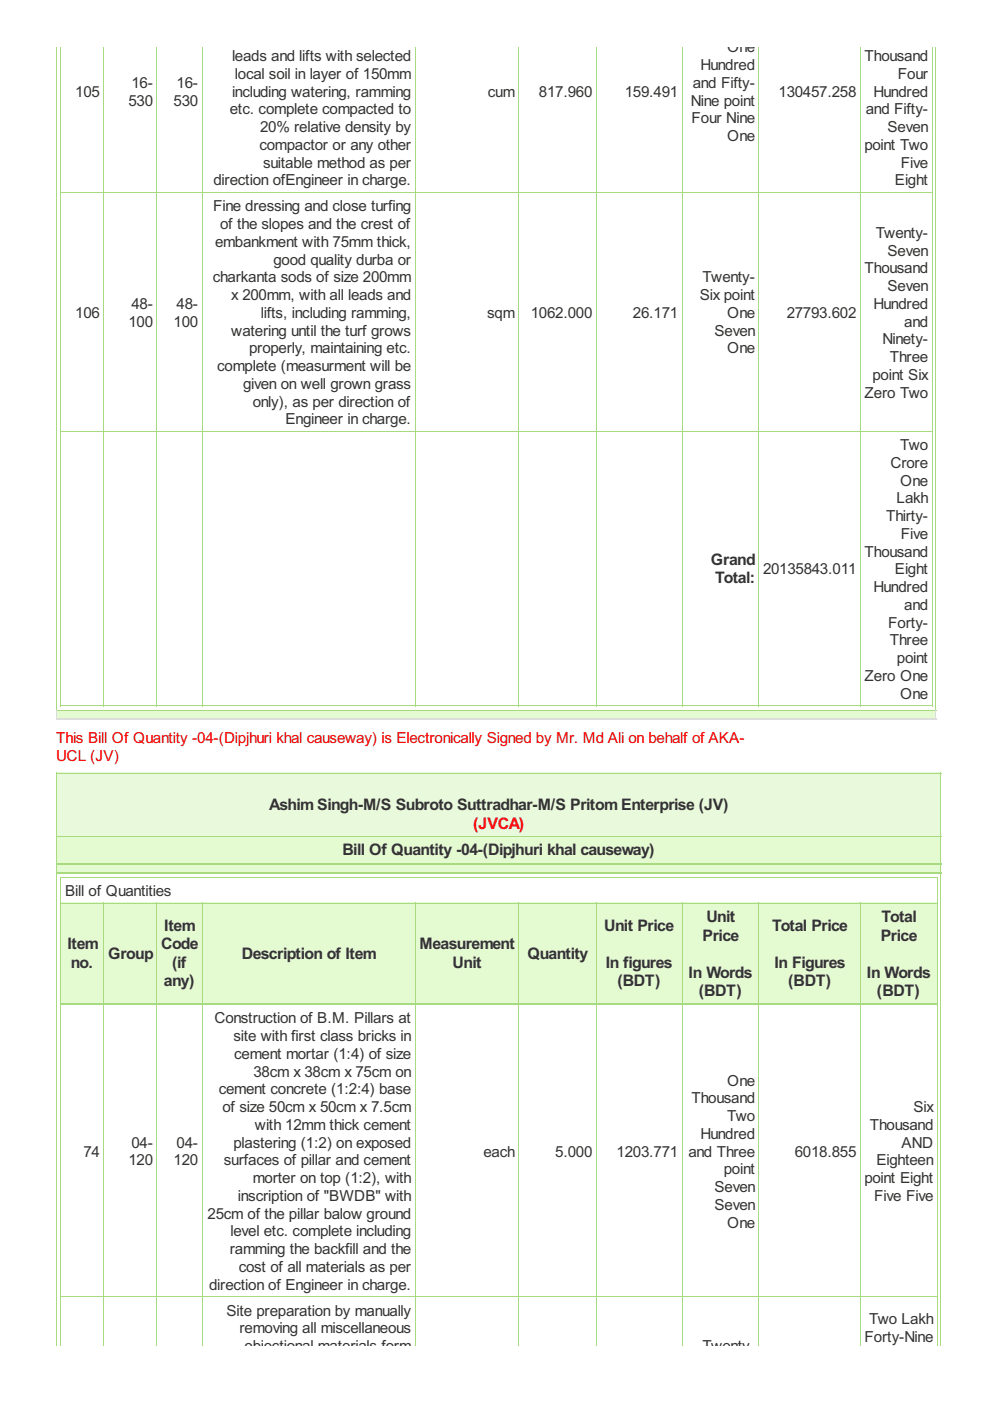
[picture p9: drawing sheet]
<svg xmlns="http://www.w3.org/2000/svg" width="210mm" height="297mm" viewBox="0 0 210 297" stroke-linecap="round" stroke-linejoin="round" font-family="sans-serif">
<defs><g id="words">
<g font-size="3.8" fill="#333">
<text x="150.7" y="119.8">Grand</text>
<text x="151.6" y="123.7">Total:</text>
<text x="57.1" y="171.8">Ashim Singh-M/S Subroto Suttradhar-M/S Pritom Enterprise (JV)</text>
<text x="72.6" y="181.4">Bill Of Quantity -04-(Dipjhuri khal causeway)</text>
<text x="34.8" y="197.4">Item</text>
<text x="128.1" y="197.4">Unit Price</text>
<text x="149.8" y="195.5">Unit</text>
<text x="163.7" y="197.4">Total Price</text>
<text x="186.9" y="195.5">Total</text>
<text x="14.3" y="201.3">Item</text>
<text x="22.9" y="203.3">Group</text>
<text x="34.2" y="201.3">Code</text>
<text x="51.3" y="203.3">Description of Item</text>
<text x="88.9" y="201.3">Measurement</text>
<text x="111.8" y="203.3">Quantity</text>
<text x="149" y="199.4">Price</text>
<text x="186.8" y="199.4">Price</text>
<text x="15" y="205.2">no.</text>
<text x="34.8" y="209.1">any)</text>
<text x="36.5" y="205.2">(if</text>
<text x="96" y="205.2">Unit</text>
<text x="128.4" y="205.2">In figures</text>
<text x="130.9" y="209.1">(BDT)</text>
<text x="146" y="207.3">In Words</text>
<text x="164.2" y="205.2">In Figures</text>
<text x="167.1" y="209.1">(BDT)</text>
<text x="183.8" y="207.3">In Words</text>
<text x="148.1" y="211.2">(BDT)</text>
<text x="185.9" y="211.2">(BDT)</text>
</g>
<text font-size="3.8" fill="#f00" x="100.3" y="175.7">(JVCA)</text>
<g font-size="3.6" fill="#333">
<text x="154.2" y="11.1">One</text>
<text x="49.2" y="13">leads and lifts with selected</text>
<text x="49.8" y="16.7">local soil in layer of 150mm</text>
<text x="148.5" y="14.9">Hundred</text>
<text x="183.3" y="13">Thousand</text>
<text x="190.4" y="16.7">Four</text>
<text x="15.9" y="20.5">105</text>
<text x="27.2" y="22.4">530</text>
<text x="27.9" y="18.6">16-</text>
<text x="36.8" y="22.4">530</text>
<text x="37.4" y="18.6">16-</text>
<text x="49.2" y="20.5">including watering, ramming</text>
<text x="103.4" y="20.5">cum</text>
<text x="114.3" y="20.5">817.960</text>
<text x="132.5" y="20.5">159.491</text>
<text x="146.5" y="22.4">Nine point</text>
<text x="146.9" y="18.6">and Fifty-</text>
<text x="165.1" y="20.5">130457.258</text>
<text x="185.2" y="20.5">Hundred</text>
<text x="48.7" y="24.3">etc. complete compacted to</text>
<text x="55.2" y="28">20% relative density by</text>
<text x="146.6" y="26.1">Four Nine</text>
<text x="154.2" y="29.9">One</text>
<text x="183.6" y="24.3">and Fifty-</text>
<text x="188.2" y="28">Seven</text>
<text x="55" y="31.8">compactor or any other</text>
<text x="55.8" y="35.6">suitable method as per</text>
<text x="183.3" y="31.8">point Two</text>
<text x="191" y="35.6">Five</text>
<text x="45.3" y="39.3">direction ofEngineer in charge.</text>
<text x="189.7" y="39.3">Eight</text>
<text x="45.2" y="44.8">Fine dressing and close turfing</text>
<text x="45.6" y="52.3">embankment with 75mm thick,</text>
<text x="46.7" y="48.6">of the slopes and the crest of</text>
<text x="185.7" y="50.4">Twenty-</text>
<text x="45.1" y="59.9">charkanta sods of size 200mm</text>
<text x="58" y="56.1">good quality durba or</text>
<text x="149" y="59.9">Twenty-</text>
<text x="183.3" y="58">Thousand</text>
<text x="188.2" y="54.2">Seven</text>
<text x="27.9" y="65.5">48-</text>
<text x="37.4" y="65.5">48-</text>
<text x="49" y="63.6">x 200mm, with all leads and</text>
<text x="148.3" y="63.6">Six point</text>
<text x="185.2" y="65.5">Hundred</text>
<text x="188.2" y="61.7">Seven</text>
<text x="15.9" y="67.4">106</text>
<text x="27.2" y="69.3">100</text>
<text x="36.8" y="69.3">100</text>
<text x="49" y="71.1">watering until the turf grows</text>
<text x="55.3" y="67.4">lifts, including ramming,</text>
<text x="103.3" y="67.4">sqm</text>
<text x="112.5" y="67.4">1062.000</text>
<text x="134.2" y="67.4">26.171</text>
<text x="151.5" y="71.1">Seven</text>
<text x="154.2" y="67.4">One</text>
<text x="166.8" y="67.4">27793.602</text>
<text x="191.7" y="69.3">and</text>
<text x="52.8" y="74.9">properly, maintaining etc.</text>
<text x="154.2" y="74.9">One</text>
<text x="187.1" y="73">Ninety-</text>
<text x="188.6" y="76.8">Three</text>
<text x="46.1" y="78.7">complete (measurment will be</text>
<text x="51.5" y="82.4">given on well grown grass</text>
<text x="185" y="80.6">point Six</text>
<text x="53.6" y="86.2">only), as per direction of</text>
<text x="60.5" y="90">Engineer in charge.</text>
<text x="183.3" y="84.3">Zero Two</text>
<text x="190.8" y="95.5">Two</text>
<text x="188.8" y="99.2">Crore</text>
<text x="190.1" y="106.7">Lakh</text>
<text x="190.8" y="103">One</text>
<text x="187.9" y="110.5">Thirty-</text>
<text x="183.3" y="118">Thousand</text>
<text x="191" y="114.3">Five</text>
<text x="161.8" y="121.8">20135843.011</text>
<text x="185.2" y="125.6">Hundred</text>
<text x="189.7" y="121.8">Eight</text>
<text x="191.7" y="129.3">and</text>
<text x="188.3" y="133.1">Forty-</text>
<text x="188.6" y="136.8">Three</text>
<text x="190.2" y="140.6">point</text>
<text x="183.3" y="144.4">Zero One</text>
<text x="190.8" y="148.1">One</text>
<text x="13.8" y="190">Bill of Quantities</text>
<text x="45.5" y="217">Construction of B.M. Pillars at</text>
<text x="49.5" y="220.7">site with first class bricks in</text>
<text x="49.7" y="224.5">cement mortar (1:4) of size</text>
<text x="46.4" y="232">cement concrete (1:2:4) base</text>
<text x="53.7" y="228.3">38cm x 38cm x 75cm on</text>
<text x="146.6" y="233.9">Thousand</text>
<text x="154.2" y="230.1">One</text>
<text x="47.2" y="235.8">of size 50cm x 50cm x 7.5cm</text>
<text x="54.1" y="239.6">with 12mm thick cement</text>
<text x="154.2" y="237.7">Two</text>
<text x="184.4" y="239.6">Thousand</text>
<text x="193.7" y="235.8">Six</text>
<text x="17.7" y="245.2">74</text>
<text x="27.9" y="243.3">04-</text>
<text x="37.4" y="243.3">04-</text>
<text x="49.5" y="243.3">plastering (1:2) on exposed</text>
<text x="102.5" y="245.2">each</text>
<text x="117.7" y="245.2">5.000</text>
<text x="130.7" y="245.2">1203.771</text>
<text x="145.9" y="245.2">and Three</text>
<text x="148.5" y="241.4">Hundred</text>
<text x="168.5" y="245.2">6018.855</text>
<text x="191.2" y="243.3">AND</text>
<text x="27.2" y="247.1">120</text>
<text x="36.8" y="247.1">120</text>
<text x="47.5" y="247.1">surfaces of pillar and cement</text>
<text x="53.6" y="250.8">morter on top (1:2), with</text>
<text x="153.5" y="249">point</text>
<text x="183.3" y="250.8">point Eight</text>
<text x="185.8" y="247.1">Eighteen</text>
<text x="50.4" y="254.6">inscription of &quot;BWDB&quot; with</text>
<text x="151.5" y="252.7">Seven</text>
<text x="151.5" y="256.5">Seven</text>
<text x="185.4" y="254.6">Five Five</text>
<text x="44" y="258.4">25cm of the pillar balow ground</text>
<text x="48.9" y="262.1">level etc. complete including</text>
<text x="154.2" y="260.3">One</text>
<text x="48.7" y="265.9">ramming the backfill and the</text>
<text x="50.6" y="269.7">cost of all materials as per</text>
<text x="44.3" y="273.4">direction of Engineer in charge.</text>
<text x="48" y="278.9">Site preparation by manually</text>
<text x="184.3" y="280.8">Two Lakh</text>
<text x="50.8" y="282.7">removing all miscellaneous</text>
<text x="51.9" y="286.4">objectional materials form</text>
<text x="149" y="286.4">Twenty-</text>
<text x="183.3" y="284.6">Forty-Nine</text>
</g>
<g font-size="3.6" fill="#f00">
<text x="11.9" y="157.5">This Bill Of Quantity -04-(Dipjhuri khal causeway) is Electronically Signed by Mr. Md Ali on behalf of AKA-</text>
<text x="11.9" y="161.3">UCL (JV)</text>
</g>
</g></defs>
<g fill="none" stroke="#a8da7f" stroke-width=".21">
<path d="M12.9 9.9v139.8M22 9.9v139.8M33.3 9.9v139.8M42.8 9.9v139.8M88 9.9v139.8M110 9.9v139.8M126.4 9.9v139.8M144.6 9.9v139.8M160.9 9.9v139.8M182.4 9.9v139.8M197.6 9.9v139.8M12.8 40.8h184.9"/>
<path d="M12.8 91.5h184.9M12.8 149.6h184.9"/>
</g>
<path d="M11.9 150.5h186.4v1.9h-186.4z" fill="#e4fad0"/>
<path d="M12 9.9v140.7M198.4 9.9v140.7M11.9 150.6h186.6" fill="none" stroke="#a8da7f" stroke-width=".21"/>
<path d="M12 150.5v2M198.4 150.5v2" fill="none" stroke="#ddd" stroke-width=".21"/>
<path d="M11.9 152.4h186.6" fill="none" stroke="#ddd" stroke-width=".31"/>
<path d="M11.9 163.8h187.5v13.5h-187.5z" fill="#e9f9db"/>
<g fill="#e4fad0">
<path d="M11.9 177.3h187.5v5.8h-187.5z"/>
<path d="M11.9 183.1h187.5v1.9h-187.5z"/>
<path d="M12.8 191.4h9.1v21.5h-9.1z"/>
<path d="M21.9 191.4h11.3v21.5h-11.3z"/>
<path d="M33.2 191.4h9.6v21.5h-9.6z"/>
<path d="M42.8 191.4h45.1v21.5h-45.1z"/>
<path d="M87.9 191.4h22v21.5h-22z"/>
<path d="M109.9 191.4h16.4v21.5h-16.4z"/>
<path d="M126.3 191.4h18.2v21.5h-18.2z"/>
<path d="M144.5 191.4h16.3v21.5h-16.3z"/>
<path d="M160.8 191.4h21.5v21.5h-21.5z"/>
<path d="M182.3 191.4h16.3v21.5h-16.3z"/>
</g>
<g fill="none" stroke="#a8da7f" stroke-width=".21">
<path d="M11.9 163.9h187.7M11.9 177.4h187.7M12 163.8v121.6M199.5 163.8v121.6M12.8 186h186M12.8 191.5h186M12.9 185.9v99.5M22 191.4v94M33.3 191.4v94M42.8 191.4v94M88 191.4v94M110 191.4v94"/>
<path d="M126.4 191.4v94M144.6 191.4v94M160.9 191.4v94M182.4 191.4v94M198.7 185.9v99.5M12.8 274.9h186"/>
</g>
<path d="M11.9 183.1h187.7M11.9 185h187.7M12.8 212.9h186" fill="none" stroke="#a8da7f" stroke-width=".31"/>
<use href="#words"/>
</svg>
